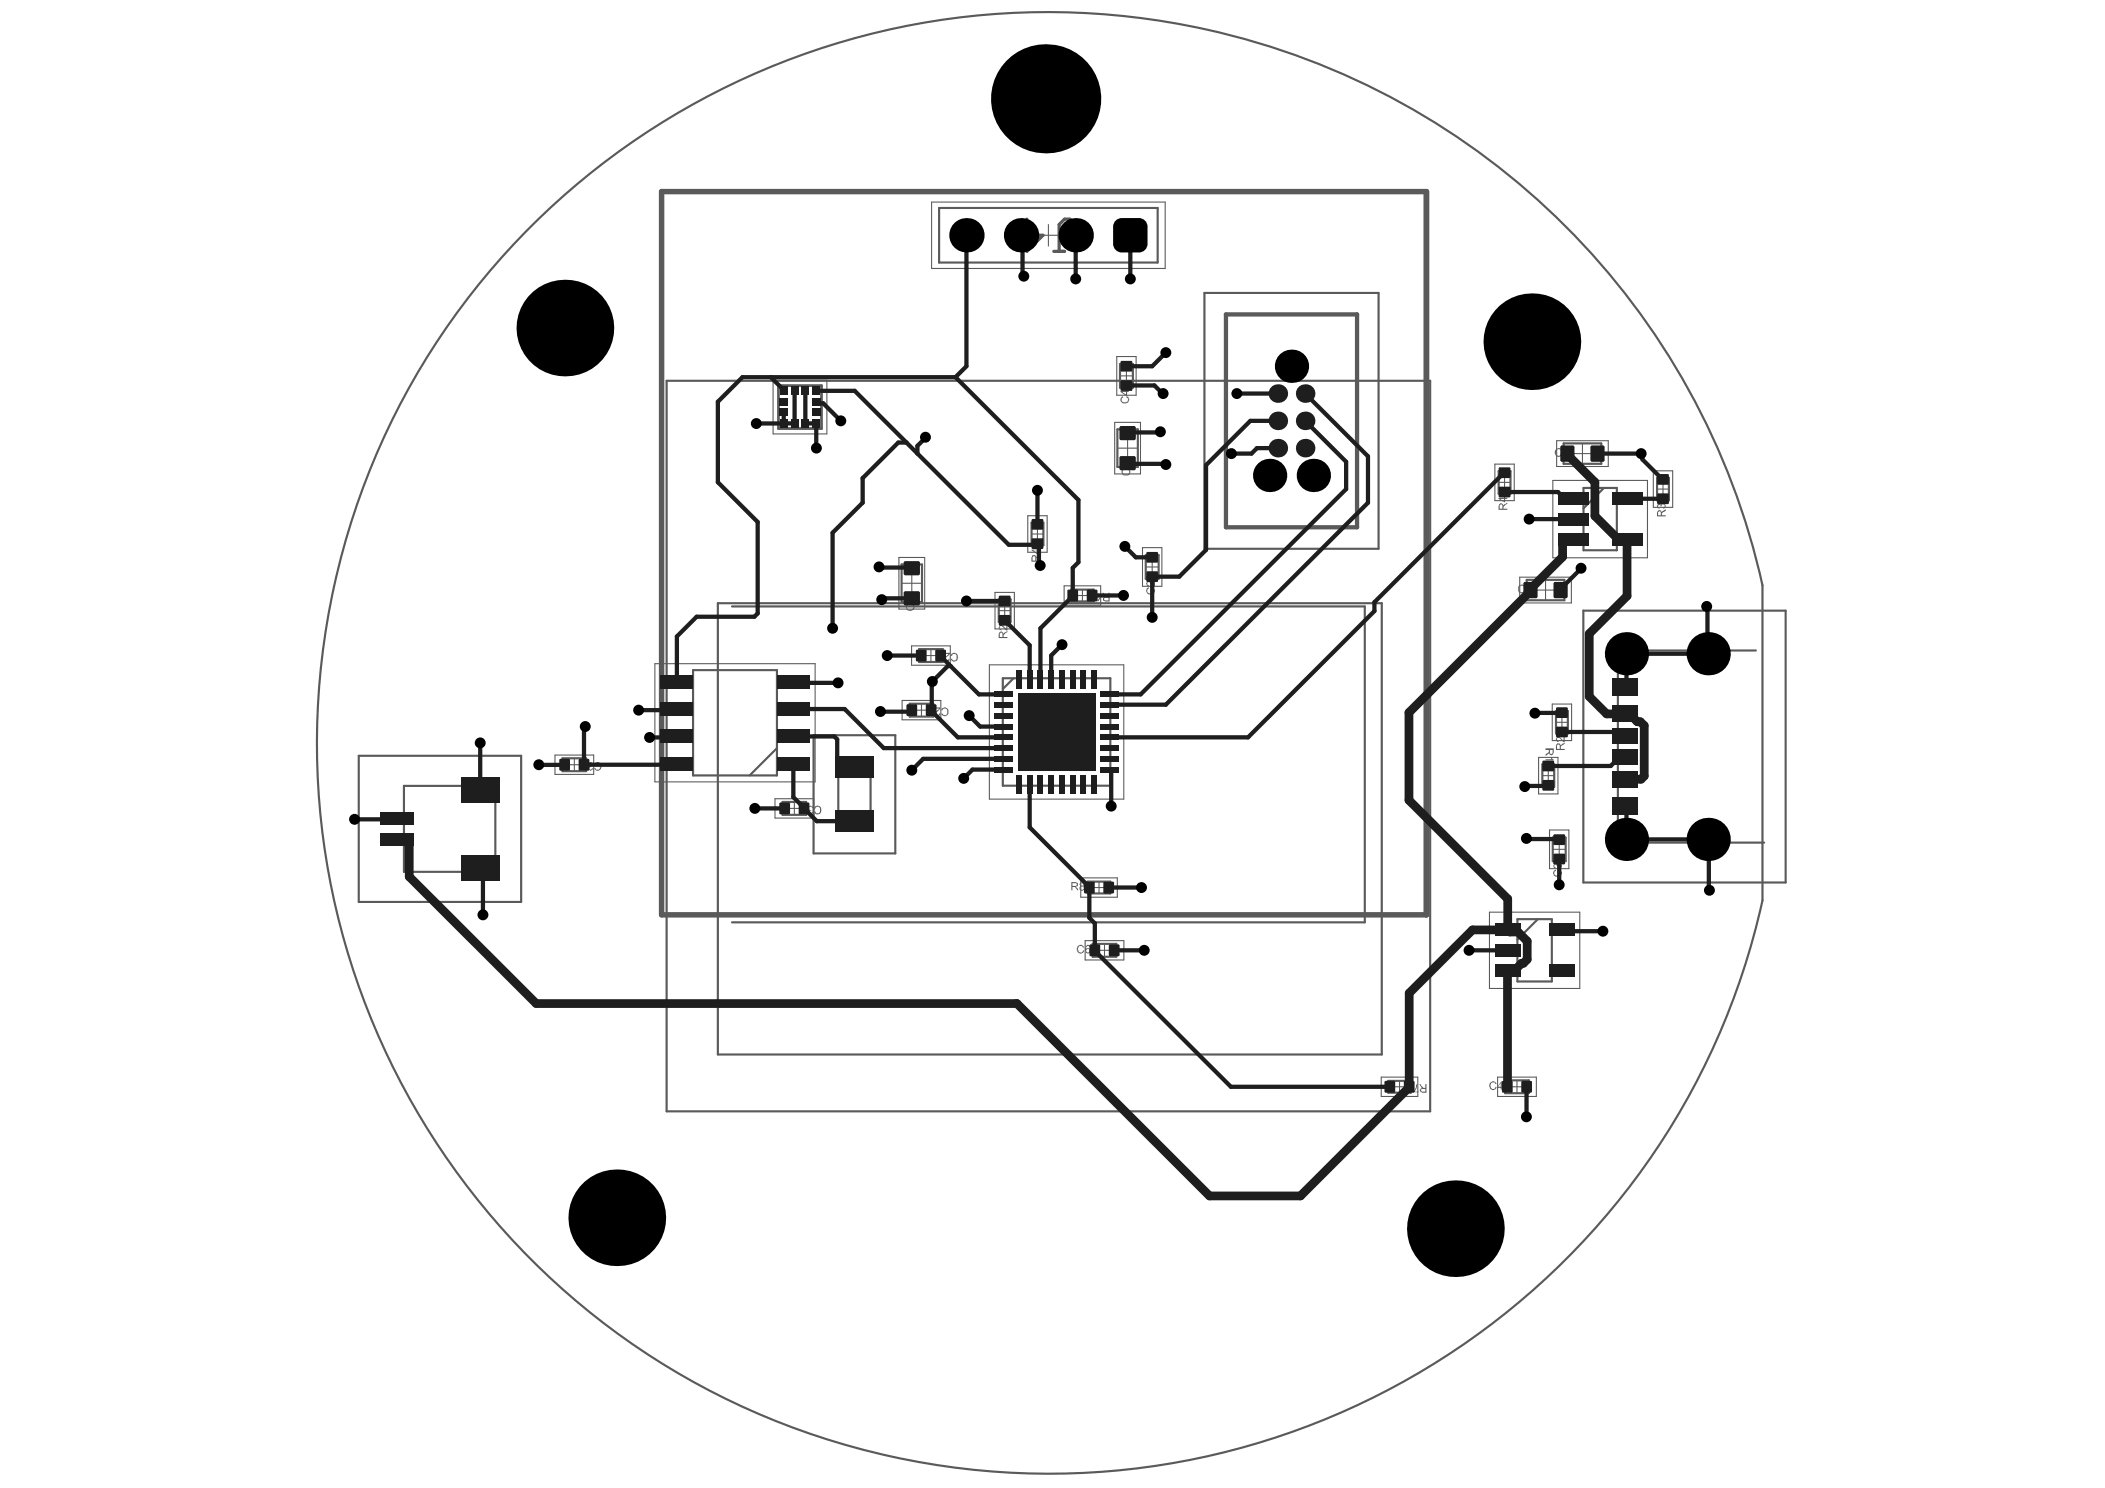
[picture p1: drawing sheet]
<svg xmlns="http://www.w3.org/2000/svg" width="297mm" height="210mm" viewBox="0 0 297 210" stroke-linecap="round" stroke-linejoin="round" font-family="sans-serif">
<g fill="#5a5a5a">
<path d="M219.5 63.4a.53 .53 0 0 1 .9 .1l-.1 .1a.36 .36 0 0 0-.5-.2 .36 .36 0 0 0-.2 .4 .41 .41 0 0 0 .2 .5h.1a.27 .27 0 0 0 .4-.3l.1 .1a.27 .27 0 0 1-.3 .3 .46 .46 0 0 1-.7-.4z"/>
<path d="M220.7 63.5l.4-.3v1.2h-.2v-.9l-.2 .2z"/>
<path d="M115 113.7h.2a.48 .48 0 0 1 .6 .1v.1a.57 .57 0 0 1 0 .8 .57 .57 0 0 1-.9 0v-.2h.2a.34 .34 0 0 0 .3 .2 .34 .34 0 0 0 .3-.1v-.2a.41 .41 0 0 0-.1-.5 .41 .41 0 0 0-.5 0l-.1 .2-.1-.1z"/>
<path d="M114 113.8l.3-.1h.2l.2 .1-.1 .2a.26 .26 0 0 0-.3-.2 .26 .26 0 0 0-.2 .3 .26 .26 0 0 0 .4 .2 .2 .2 0 0 0-.2 .1 .2 .2 0 0 0 0 .3 .17 .17 0 0 0 .2 0 .17 .17 0 0 0 .1-.2l.1 .1a.35 .35 0 0 1-.5 .2l-.2-.1 .2-.4-.2-.1z"/>
<path d="M113.3 113.7h.2v.9l.2-.2v.2l-.3 .3h-.1z"/>
<path d="M161.8 83l.2-.1 .1 .1a.38 .38 0 0 0-.2 .5 .38 .38 0 0 0 .5 .2 .35 .35 0 0 0 .4-.3 .35 .35 0 0 0-.3-.4l.1-.1a.52 .52 0 0 1 .4 .6 .52 .52 0 0 1-.7 .4 .58 .58 0 0 1-.5-.9z"/>
<path d="M161.8 82.1l.3-.2 .3 .2 .4 .4v-.6h.2v.8h-.3l-.3-.4a.23 .23 0 0 0-.3-.2 .23 .23 0 0 0-.2 .2 .23 .23 0 0 0 .2 .2l-.1 .2a.31 .31 0 0 1-.2-.5z"/>
<path d="M161.8 81.2l.2-.1 .4 .1a.29 .29 0 0 1 .3-.1 .29 .29 0 0 1 .2 .2h.1l-.1 .4-.1 .1-.2-.1a.26 .26 0 0 0 .2-.3 .26 .26 0 0 0-.3-.2 .26 .26 0 0 0-.1 .3h-.1a.24 .24 0 0 0-.1-.2 .24 .24 0 0 0-.3 0v.2l.2 .1-.1 .2a.35 .35 0 0 1-.2-.6z"/>
<path d="M154 83.6h.2v.9l.2-.1v.1l-.3 .4h-.1z"/>
<path d="M219.6 104l.2-.1a.87 .87 0 0 1 .8 .6v-.6h.2v.8l-.2-.1-.4-.3a.23 .23 0 0 0-.3-.3 .23 .23 0 0 0-.2 .3 .23 .23 0 0 0 .2 .2v.1h-.2a.3 .3 0 0 1-.1-.5z"/>
<path d="M132.9 99.9a.6 .6 0 0 1 .9 .4 .6 .6 0 0 1-.7 .7l-.3-.3 .2-.1a.38 .38 0 0 0 .5 .3 .38 .38 0 0 0 .2-.6 .35 .35 0 0 0-.3-.4 .35 .35 0 0 0-.4 .4l-.2-.1z"/>
<path d="M131.9 99.8h.8v.2l-.4 .4a.23 .23 0 0 0-.2 .2 .23 .23 0 0 0 .2 .3 .23 .23 0 0 0 .2-.3h.2a.35 .35 0 0 1-.3 .4 .35 .35 0 0 1-.4-.3l-.1-.1 .2-.3 .4-.4h-.6z"/>
<path d="M131.1 99.8h.7v.1l-.4 .4a.27 .27 0 0 0-.2 .3 .27 .27 0 0 0 .3 .3l.1-.3 .1 .1a.35 .35 0 0 1-.5 .2 .35 .35 0 0 1 .1-.6l.3-.4h-.5z"/>
<path d="M158.2 56.1l.1-.2 .2 .2a.39 .39 0 0 0-.1 .5 .39 .39 0 0 0 .6 .1h.1v-.2a.26 .26 0 0 0 .1-.3 .26 .26 0 0 0-.3-.1l.1-.2a.55 .55 0 0 1 .3 .7 .55 .55 0 0 1-.7 .3l-.3-.1a.54 .54 0 0 1-.1-.7z"/>
<path d="M83.9 107.7a.53 .53 0 0 1 .9 .1v.1a.52 .52 0 0 1-.2 .7 .52 .52 0 0 1-.7-.3h.1a.32 .32 0 0 0 .3 .3 .32 .32 0 0 0 .3-.3 .47 .47 0 0 0 0-.5 .47 .47 0 0 0-.4-.2l-.2 .4-.2-.1z"/>
<path d="M83 107.6h.1a.38 .38 0 0 1 .6 .2l-.1 .1a.23 .23 0 0 0-.3-.2 .23 .23 0 0 0-.2 .2 .23 .23 0 0 0 .3 .2l-.2 .2a.19 .19 0 0 0 0 .2 .19 .19 0 0 0 .3 0l.1-.2 .1 .1h-.1a.31 .31 0 0 1-.3 .3 .31 .31 0 0 1-.3-.4l.2-.1-.1-.1a.33 .33 0 0 1-.1-.5z"/>
<path d="M134.3 92.2h.1a.48 .48 0 0 1 .7 0v.1a.57 .57 0 0 1-.1 .8 .57 .57 0 0 1-.8 0l-.1-.2h.3a.34 .34 0 0 0 .3 .3 .34 .34 0 0 0 .3-.2v-.1a.41 .41 0 0 0-.1-.6 .41 .41 0 0 0-.5 0l-.1 .3-.2-.1z"/>
<path d="M133.3 92.1h.8v.1l-.4 .4a.27 .27 0 0 0-.3 .3 .27 .27 0 0 0 .4 .3v-.3l.2 .1a.35 .35 0 0 1-.6 .2 .35 .35 0 0 1 .1-.6l.3-.4h-.5z"/>
<path d="M141 88.3a.31 .31 0 0 1 .5 0l.5 .4v-.5h.2v.7h-.4l-.3-.4a.25 .25 0 0 0-.2-.2 .25 .25 0 0 0-.2 .2v.2l.2 .1v.1h-.2l-.2-.3z"/>
<path d="M127.9 85.3l.1-.1h.2v.1a.39 .39 0 0 0-.1 .6 .39 .39 0 0 0 .6 0 .31 .31 0 0 0 .2-.3 .31 .31 0 0 0-.3-.3l.1-.1a.55 .55 0 0 1 .3 .7 .55 .55 0 0 1-.7 .3l-.3-.1-.2-.3z"/>
<path d="M127.9 84.4h.1a.22 .22 0 0 1 .1-.2 .22 .22 0 0 1 .3 .1l.5 .6v-.7h.2v.8h-.3l-.4-.4a.23 .23 0 0 0-.2-.2 .23 .23 0 0 0-.2 .2 .23 .23 0 0 0 .2 .3v.1a.4 .4 0 0 1-.4-.5z"/>
<path d="M127.8 83.5h1.3v.2h-1l.2 .2-.2 .1-.3-.3z"/>
<path d="M158.3 66.2l.4-.1v.2a.34 .34 0 0 0-.3 .3 .34 .34 0 0 0 .2 .3h.1a.41 .41 0 0 0 .6-.1 .41 .41 0 0 0 0-.5l-.3-.1 .1-.1a.52 .52 0 0 1 .4 .6 .52 .52 0 0 1-.7 .4 .5 .5 0 0 1-.5-.3 .5 .5 0 0 1 0-.5z"/>
<path d="M158.3 64.5h1.2v.2h-.9l.1 .2h-.1z"/>
<path d="M199.9 152.9h.2l-.1 .5-.4 .6h.6v.1h-.8v-.2l.2-.1 .2-.4z"/>
<path d="M152 133.5a.51 .51 0 0 1 .5-.2 .51 .51 0 0 1 .5 .4h-.2a.32 .32 0 0 0-.3-.3 .32 .32 0 0 0-.3 .3 .34 .34 0 0 0 .1 .6 .33 .33 0 0 0 .4 0 .33 .33 0 0 0 .2-.2h.1a.64 .64 0 0 1-.8 .3l-.3-.3z"/>
<path d="M233.9 71.1h.1a.22 .22 0 0 1 .2 0 .22 .22 0 0 1 .2 .1 .37 .37 0 0 1 .5-.1 .37 .37 0 0 1 .1 .5l-.2 .2-.1-.2a.22 .22 0 0 0 .2-.1 .22 .22 0 0 0-.1-.3 .22 .22 0 0 0-.3 .1l-.1 .2a.21 .21 0 0 0-.3-.3 .21 .21 0 0 0-.1 .3l.2 .1-.1 .2a.46 .46 0 0 1-.2-.7z"/>
<path d="M219.2 122.8l.4-.1v.2a.34 .34 0 0 0-.3 .3 .34 .34 0 0 0 .2 .3h.1a.41 .41 0 0 0 .6-.1 .41 .41 0 0 0 0-.5l-.3-.1 .1-.1a.52 .52 0 0 1 .4 .6 .52 .52 0 0 1-.7 .4 .5 .5 0 0 1-.5-.3 .5 .5 0 0 1 0-.5z"/>
<path d="M219.2 122l.2-.2 .4 .2a.29 .29 0 0 1 .3-.2 .29 .29 0 0 1 .2 .2h.1l-.1 .4v.1l-.3-.1a.26 .26 0 0 0 .3-.3 .26 .26 0 0 0-.3-.2 .26 .26 0 0 0-.2 .4h-.1a.24 .24 0 0 0-.1-.3 .24 .24 0 0 0-.3 0v.3l.3 .1-.1 .1a.35 .35 0 0 1-.3-.5z"/>
<path d="M214.3 82.6a.55 .55 0 0 1 .9 .3h-.2a.34 .34 0 0 0-.3-.3 .34 .34 0 0 0-.3 .2v.1a.41 .41 0 0 0 .1 .6 .41 .41 0 0 0 .5 0l.1-.3 .1 .1a.52 .52 0 0 1-.6 .4 .52 .52 0 0 1-.4-.7z"/>
<path d="M215.4 82.6l.1-.1a.39 .39 0 0 1 .5 .1 .39 .39 0 0 1-.1 .6l-.4 .3h.6v.1h-.8l.4-.4a.27 .27 0 0 0 .2-.3 .27 .27 0 0 0-.3-.3l-.1 .3h-.1z"/>
<path d="M210.2 152.8a.51 .51 0 0 1 .5-.3 .51 .51 0 0 1 .5 .4h-.2a.32 .32 0 0 0-.3-.2 .32 .32 0 0 0-.3 .2v.1a.34 .34 0 0 0 .1 .5 .33 .33 0 0 0 .4 .1 .33 .33 0 0 0 .2-.3l.1 .1a.64 .64 0 0 1-.8 .3l-.2-.4z"/>
<path d="M218.1 107.1h.8l-.1-.2 .1-.1 .3 .5h-1.1z"/>
<path d="M155.8 84.4l.1 .3h.5v-.4zM155.6 83.6h.1l.3 .6h.4v-.6h.2v1.3h-.6a.35 .35 0 0 1-.4-.4 .35 .35 0 0 1 .4-.3l-.3-.2z"/>
<path d="M155 84.1v.5l.3-.5zM154.9 83.6h.1v.3h.5v.2l-.5 .8h-.1v-.8h-.2v-.2h.2z"/>
<path d="M211.6 71.3v.5h.4v-.3a.21 .21 0 0 0-.1-.3 .21 .21 0 0 0-.3 .1zM211.5 71.1a.34 .34 0 0 1 .4-.1 .34 .34 0 0 1 .3 .3v-.2l.5-.2v.2l-.5 .4v.3h.5v.1h-1.2z"/>
<path d="M211.7 70.4l.5 .4v-.4zM211.5 70.2h.7v-.1h.2v.1h.3v.2h-.3v.4h-.2l-.7-.4z"/>
<path d="M219.7 105.1v.5h.4v-.3a.21 .21 0 0 0-.1-.3 .21 .21 0 0 0-.3 .1zM219.6 105l.2-.1a.41 .41 0 0 1 .5 .3l.1-.2 .4-.2v.2l-.5 .3v.3h.5v.2h-1.2z"/>
<path d="M158.3 55.3l.6 .4v-.4zM158.1 55.1h.8v-.1h.1v.1h.3v.2h-.3v.5h-.1l-.8-.5z"/>
<path d="M158.3 54.4a.29 .29 0 0 0 .4 .3h.1a.25 .25 0 0 0 .3-.1 .25 .25 0 0 0 0-.3l-.5-.1zM158.1 54.4a.98 .98 0 0 1 1.1-.2 .29 .29 0 0 1 .1 .3 .29 .29 0 0 1-.2 .2v.1a1 1 0 0 1-1-.2z"/>
<path d="M82.3 107.6l-.1 .5a.4 .4 0 0 0 .4 .5v-.5a.33 .33 0 0 0 0-.3 .33 .33 0 0 0-.3-.2zM82.1 107.6a.41 .41 0 0 1 .5 0 .41 .41 0 0 1 .2 .4v.1a.46 .46 0 0 1-.6 .5l-.2-.3z"/>
<path d="M132.5 92.3v.5a.26 .26 0 0 0 .1 .4 .26 .26 0 0 0 .4-.3v-.1a.42 .42 0 0 0-.4-.6zM132.4 92.2a.31 .31 0 0 1 .6 0 .68 .68 0 0 1-.2 1.1h-.1a.78 .78 0 0 1-.3-1.1z"/>
<path d="M141.1 89.4v.5h.4v-.3a.21 .21 0 0 0-.2-.3 .21 .21 0 0 0-.2 .1zM141 89.2a.34 .34 0 0 1 .4-.1 .34 .34 0 0 1 .2 .3l.1-.2 .5-.2v.2l-.6 .4v.3h.6v.1h-1.3z"/>
<path d="M141.1 87.5a.35 .35 0 0 0 .2 .4 .35 .35 0 0 0 .3 0 .25 .25 0 0 0 .3-.1 .25 .25 0 0 0 0-.3l-.7-.1zM141 87.4a.84 .84 0 0 1 1.2 .1 .29 .29 0 0 1-.4 .4 .56 .56 0 0 1-.5 .1 .56 .56 0 0 1-.4-.5z"/>
<path d="M145.7 78.5v.6h.4v-.4a.21 .21 0 0 0-.1-.3 .21 .21 0 0 0-.3 .1zM145.6 78.4l.2-.1a.41 .41 0 0 1 .4 .3l.2-.2 .4-.2v.2l-.6 .3v.4h.6v.1h-1.3z"/>
<path d="M145.8 77.6l.5 .4v-.4zM145.5 77.5h.8v-.1h.2v.1h.3v.1h-.3v.6h-.2z"/>
<path d="M145.7 76.7a.45 .45 0 0 0 .3 .4 .45 .45 0 0 0 .5-.1 .21 .21 0 0 0 .1-.3 .21 .21 0 0 0-.3-.1zM145.6 76.6a1.02 1.02 0 0 1 1.1 0 .27 .27 0 0 1-.1 .5 .71 .71 0 0 1-1.1-.3z"/>
<path d="M158.5 65.5l.5 .3v-.3zM158.3 65.4h.7v-.2h.2v.2h.3v.1h-.3v.5h-.2z"/>
<path d="M200.5 153.7l.2 .3h.4v-.4zM200.3 152.9h.1l.4 .6h.3v-.6h.2v1.3l-.8-.1a.33 .33 0 0 1-.1-.4 .33 .33 0 0 1 .3-.2l-.2-.1z"/>
<path d="M153.2 133.5l.1-.1a.35 .35 0 0 1 .3-.1 .35 .35 0 0 1 .3 .2l-.2 .1a.24 .24 0 0 0-.2-.2 .24 .24 0 0 0-.2 .3v.2a.33 .33 0 0 1 .4-.1 .33 .33 0 0 1 .1 .5v.1a.47 .47 0 0 1-.5 0 .47 .47 0 0 1-.2-.4zM153.3 133.9a.25 .25 0 0 0 0 .4 .25 .25 0 0 0 .4-.1 .25 .25 0 0 0-.1-.3 .25 .25 0 0 0-.3 0z"/>
<path d="M151.3 124.6v.4h.4a.2 .2 0 0 0 .3-.2 .2 .2 0 0 0-.3-.2zM151.2 124.4h.5a.35 .35 0 0 1 .4 .3 .35 .35 0 0 1-.3 .4l.2 .2 .2 .3h-.2l-.3-.5h-.4v.5h-.1z"/>
<path d="M152.5 124.7v.1a.2 .2 0 0 0 .3 .1 .2 .2 0 0 0 0-.3 .2 .2 0 0 0-.3 .1zM152.5 125.1a.22 .22 0 0 0 .1 .3 .22 .22 0 0 0 .3 0h.1a.29 .29 0 0 0-.4-.4zM152.4 124.5h.1a.27 .27 0 0 1 .5 .1 .27 .27 0 0 1-.1 .4h.1l.1 .3-.1 .1a.35 .35 0 0 1-.5 .2 .35 .35 0 0 1 .1-.6 .21 .21 0 0 1-.3-.2 .21 .21 0 0 1 .1-.2z"/>
<path d="M234 72.2v.5h.4v-.5l-.2-.1zM233.9 72.1l.3-.2 .2 .2 .1 .2v-.2l.6-.3v.3l-.6 .3v.3h.6v.1h-1.3z"/>
<path d="M211.8 152.8l-.4 .5h.4zM211.8 152.5h.1v.8h.2v.2h-.2v.2h-.1v-.2h-.5v-.2z"/>
<path d="M218.7 105.8v.5a.22 .22 0 0 0 .3 0 .22 .22 0 0 0 .1-.2v-.3zM218.1 105.6h1.1v.8l-.3 .2-.3-.2v-.2v.1l-.5 .3v-.2l.5-.3v-.3h-.5z"/>
</g>
<path d="M144.9 30.9v4.6l2.3-2.3h-3.1M148.7 35.5h1.5M151.7 31.7l-.7-.8h-.8l-.7 .8v3.8" fill="none" stroke="#5a5a5a" stroke-width=".46"/>
<g fill="none" stroke="#5a5a5a" stroke-width=".15">
<path d="M131.5 28.5h32.9v9.4h-32.9zM146.4 33.2h3.1M147.9 31.7v3M109.1 53.6h7.6v7.6h-7.6zM157.3 59.6h3.6v7.3h-3.6zM157.6 50.3h2.7v5.5h-2.7zM158.1 53h1.7M159 52.2v1.7M126.8 78.6h3.7v7.3h-3.7zM145 72.8h2.8v5.1h-2.8zM145.6 75.3h1.6M146.4 74.5v1.7"/>
<path d="M157.7 63.2h2.9M159.1 61.8v2.9M161.2 77.3h2.8v5.4h-2.8zM161.8 80h1.6M162.6 79.1v1.7M210.9 65.5h2.8v5.1h-2.8zM211.5 68h1.6M212.3 67.2v1.7M219.1 67.8h13.4v10.9h-13.4zM219.7 62.2h7.2v3.6h-7.2zM221.9 64h2.8M223.3 62.5v2.9"/>
<path d="M233.3 66.4h2.7v5.2h-2.7zM233.8 69h1.7M234.7 68.2v1.6M92.4 93.6h22.6v16.7h-22.6zM127.2 82.3h2.9M127.3 98.8h5.5v2.7h-5.5zM128.6 91.1h5.5v2.7h-5.5zM128.7 80.8v2.9M130 99.3v1.7M130.5 92.5h1.7M131.4 91.6v1.7M139.6 93.8h19v18.9h-19z"/>
<path d="M140.4 83.6h2.7v5.1h-2.7zM140.9 86.1h1.7M141.8 85.3v1.7M150.2 82.6h5.1v2.8h-5.1zM151.9 84h1.7M152.7 83.2v1.6M214.5 81.4h7.2v3.7h-7.2zM216.7 83.2h2.8M218.1 81.8v2.9M219 99.3h2.8v5.2h-2.8zM78.3 106.5h5.5v2.7h-5.5zM80.2 107.9h1.7"/>
<path d="M81 107v1.7M109.4 112.7h5.4v2.7h-5.4zM111.3 114h1.6M112.1 113.2v1.7M129.2 100.2h1.7M217.1 106.8h2.7v5.2h-2.7zM217.6 109.4h1.7M218.5 108.6v1.6M218.7 117.1h2.7v5.4h-2.7zM219.2 119.8h1.7M219.6 101.9h1.6M220 119v1.6"/>
<path d="M220.4 101.1v1.6M152.5 123.8h5.2v2.8h-5.2zM153.1 132.7h5.5v2.7h-5.5zM154.3 125.2h1.6M155 134.1h1.7M155.1 124.4v1.6M155.9 133.2v1.7M210.2 128.7h12.7v10.7h-12.7zM194.9 151.9h5.2v2.8h-5.2zM196.7 153.3h1.6M197.5 152.5v1.6M211.3 151.9h5.5v2.8h-5.5z"/>
<path d="M213.2 153.3h1.7M214.1 152.5v1.6"/>
</g>
<g fill="none" stroke="#5a5a5a" stroke-width=".3">
<path d="M76.8 30.1a103.2 103.2 0 0 1 171.9 52.5v44.4a103.2 103.2 0 0 1-119.5 79.2 103.2 103.2 0 0 1-83.3-116.7 102.7 102.7 0 0 1 30.9-59.4zM132.5 29.3h30.9v7.7h-30.9zM94.1 53.7h107.7v103.1h-107.7zM158 51.4h1.9v3.3h-1.9zM170 41.3h24.5v36.1h-24.5zM127.2 79.6h2.9v5.3h-2.9zM145.6 73.7h1.6v3.2h-1.6zM157.7 60.6h2.9v5.3h-2.9zM161.7 78.3h1.8v3.3h-1.8zM211.5 66.5h1.6v3.1h-1.6zM220.6 62.5h5.4v2.9h-5.4zM223.4 68.8h4.8v8.8h-4.8z"/>
<path d="M226.3 68.8l-2.9 2.9M233.8 67.4h1.7v3.2h-1.7zM97.8 94.5h11.8v14.9h-11.8zM101.3 85.1h93.7v63.7h-93.7zM103.3 85.5h89.3v44.6h-89.3M128.4 99.3h3.3v1.8h-3.3zM129.7 91.6h3.3v1.8h-3.3zM140.9 84.5h1.7v3.2h-1.7zM141.5 95.7h15.2v15.1h-15.2zM143 95.7l-1.5 1.5M151.1 83.2h3.2v1.6h-3.2zM215.4 81.8h5.3v2.9h-5.3z"/>
<path d="M223.4 86.1h28.6v38.4h-28.6zM247.8 91.8h-19.5v27.1h20.6M50.6 106.6h22.9v20.6h-22.9zM57 110.9h12.9v12.1h-12.9zM79.4 107h3.3v1.8h-3.3zM109.6 105.5l-3.8 3.9M110.4 113.1h3.4v1.8h-3.4zM114.8 103.7h11.5v16.7h-11.5zM118.3 107.2h4.5v9.7h-4.5zM217.6 107.8h1.7v3.2h-1.7zM219.1 118.1h1.8v3.4h-1.8zM219.6 100.3h1.6v3.2h-1.6z"/>
<path d="M153.5 124.4h3.2v1.6h-3.2zM154.2 133.1h3.3v1.9h-3.3zM214.1 129.7h4.9v8.8h-4.9zM217 129.7l-2.9 2.8M195.9 152.5h3.2v1.6h-3.2zM212.4 152.4h3.3v1.8h-3.3z"/>
<circle cx="115.2" cy="55.2" r=".15"/>
</g>
<path d="M173 44.4h18.5v30h-18.5z" fill="none" stroke="#5a5a5a" stroke-width=".61"/>
<path d="M109.9 54.4h6v6.1h-6z" fill="none" stroke="#5a5a5a" stroke-width=".39"/>
<path d="M93.4 27h107.9v102.1h-107.9z" fill="none" stroke="#5a5a5a" stroke-width=".77"/>
<g fill="none" stroke="#1e1e1e" stroke-width=".6">
<path d="M136.4 33.2v18.5l-1.6 1.5M144.1 33.2l.2 .2v5.4l.2 .2M151.8 33.2v6.1M159.5 33.2v6.1M108.8 53.2l1.8 1.9M110.6 58.2v1.5M110.6 59.7h-3.9M112.1 55.1v4.6h-1.5M113.6 55.1v4.6h1.6v3.5M115.2 55.1h5.4l21.7 21.7h4.2l.1 .2v2.6l.2 .2M115.2 56.7l.2 .2h.8l2.4 2.5M134.8 53.2h-30l-3.5 3.5v11.3l5.6 5.6v12.9l-.4 .5h-8.2l-2.8 2.8v6.4"/>
<path d="M134.8 53.2l17.4 17.3v8.8l-.8 .8v4l-4.6 4.5v7.2M159 54.4h3.9l1.2 1.1M164.5 49.7l-1.9 2h-3.7M174.5 55.5h5.8M180.3 59.4h-3.9l-6.2 6.2v12l-3.8 3.7h-3.8v5.8M184.2 59.4l5.8 5.7v3.9l-29 29h-3.6M184.2 55.5l8.8 8.9v6.5l-28.5 28.5-8 .1M124 80l.1 .1h4.5l.1 .1M127.9 62.4h-1.1l-5.1 5.1v3.4l-4.2 4.3v13.7M130.6 61.7l-1.1 1.2v1.1M146.4 69.2v4.8M158.7 77.1l1.6 1.5h2.3"/>
<path d="M159.1 65.3l.1 .1h5.2l.1 .1M163.7 60.9l-.1 .1h-3.6l-.1 .7M180.3 63.2h-2.9l-.8 .8h-2.8M212.3 66.7l-18.4 18.2v1.3l-17.8 17.8h-19.6M212.3 69.4h7.6l.9 .9h1.2M215.8 73.2h6.2M225.4 64h6.2l.2 .2v.6l2.7 2.8h.3M229.6 70.3v.1M229.6 70.4h5.1M111.9 96.2l.2 .1h6.2M124.4 84.6h.3l.2-.2h3.8l.6 .7M125.2 92.5h4.8"/>
<path d="M132.7 92.5l5.4 5.5h3.6M134.1 93.9h-.4l-2.2 2.3v3.9l-.1 .2 3.8 3.7h6.5M136.4 84.8h5.4M141.8 87.5l3.5 3.5v4.8M149.9 90.9l-1.6 1.6v3.3M158.5 84h-4.4M158.5 84h.1M223.1 80.2l-2.9 2.9v.1M240.8 85.5l.1 .2v6.4l.1 .1h-11.5v4.5l-.2 .3M56 115.4l-.2 .2h-5.8M67.8 104.8v6.7M76.1 107.9h3.6"/>
<path d="M82.6 102.5l-.2 .2v5.2h12.9l.2-.2M95.5 103.9l-.2 .1h-3.6M95.5 100l-.2 .2h-5.2M106.5 114h3.7M111.9 103.9h5.8l.4 .4v2.7l1.3 1.3h1.2M111.9 107.7v4.8l1.6 1.5v.1l1.8 1.7h5.3M111.9 100h7.3l5.5 5.5h16.8h.1M128.7 100.2l-.3 .2h-3.9M136.8 100.9l1.5 1.6h3.4M141.7 108.6h-4.5l-1.2 1.2M141.7 107h-11.4l-1.6 1.6M145.3 110.7v6l8.4 8.4v4.4l.8 .7v3.9l19.2 19.2h22.4"/>
<path d="M156.5 108.6h.3v5.1M215.4 118.3l.1 .1h4.4h.1M218.5 110.8l-.1 .1h-3.1l-.1 .1M220.4 100.5l-3.8 .1M220.4 103.3h8.3l.6 .5M229.3 113.7l.2 .2v4.5h11.5l.1 .1v7l.1 .1M229.3 106.8h-.8l-1.2 1.3h-8.8M67.8 122.4l.3 .4v6.3M156.5 125.2h4.6M161.5 134.1h-3.8l-.2 .2M207.3 134.1h5.5M220 121.2v3.6"/>
<path d="M220.3 131.2l.2 .2h5.7M215.4 153.3v4.2"/>
</g>
<path d="M221.2 64v.1l3.9 3.9v4.8l3.3 3.4h.5M222 76.1h-1.2l-.3 .3v2.2l-4.5 4.5v.3l-17.2 17.1v12.4l14 13.9v4.4l.3 .3h1.1l1.3 1.3v2.5l-.5 .6h-.3l-1 1-1 .1v16.3M229.6 76.1v8l-5.3 5.3v8.9l2.4 2.4h3.2l1.1 1.1h.5l.5 .6v7.1l-.4 .4h-2.3M56 118.4h1.5l.2 .3v5l18 17.9h67.8l27.2 27.1h12.8l15.4-15.3v-13.3l8.9-8.9h3.8l.1 .1" fill="none" stroke="#1e1e1e" stroke-width="1.2"/>
<g fill="#000">
<path d="M157.1 34.4h1.2v1.2a1.21 1.21 0 0 1-1.2-1.2zM157.3 31.3l.6-.5h.4v1.2h-1.2zM160.7 34.4h1.2a1.21 1.21 0 0 1-1.2 1.2zM160.7 30.8a1.21 1.21 0 0 1 1.2 1.2h-1.2z"/>
<circle cx="147.6" cy="13.9" r="7.7"/>
<circle cx="136.4" cy="33.2" r="2.43"/>
<circle cx="144.1" cy="33.2" r="2.43"/>
<circle cx="144.5" cy="39" r=".77"/>
<circle cx="151.8" cy="39.3" r=".77"/>
<circle cx="151.8" cy="33.2" r="2.43"/>
<circle cx="159.5" cy="39.3" r=".77"/>
<circle cx="79.7" cy="46.3" r="6.8"/>
<circle cx="106.7" cy="59.7" r=".77"/>
<circle cx="118.6" cy="59.4" r=".77"/>
<circle cx="164.1" cy="55.5" r=".77"/>
<circle cx="164.5" cy="49.7" r=".77"/>
<circle cx="174.5" cy="55.5" r=".77"/>
<circle cx="182.2" cy="51.7" r="2.35"/>
<circle cx="216.2" cy="48.2" r="6.8"/>
<circle cx="115.2" cy="63.2" r=".77"/>
<circle cx="124" cy="80" r=".77"/>
<circle cx="130.6" cy="61.7" r=".77"/>
<circle cx="146.4" cy="69.2" r=".77"/>
<circle cx="146.8" cy="79.8" r=".77"/>
<circle cx="158.7" cy="77.1" r=".77"/>
<circle cx="163.7" cy="60.9" r=".77"/>
<circle cx="164.5" cy="65.5" r=".77"/>
<circle cx="173.8" cy="64" r=".77"/>
<circle cx="179.2" cy="67.1" r="2.35"/>
<circle cx="185.3" cy="67.1" r="2.35"/>
<circle cx="215.8" cy="73.2" r=".77"/>
<circle cx="231.6" cy="64" r=".77"/>
<circle cx="117.5" cy="88.6" r=".77"/>
<circle cx="118.3" cy="96.3" r=".77"/>
<circle cx="124.4" cy="84.6" r=".77"/>
<circle cx="125.2" cy="92.5" r=".77"/>
<circle cx="131.6" cy="96.1" r=".77"/>
<circle cx="136.4" cy="84.8" r=".77"/>
<circle cx="149.9" cy="90.9" r=".77"/>
<circle cx="158.5" cy="84" r=".77"/>
<circle cx="162.6" cy="87.1" r=".77"/>
<circle cx="223.1" cy="80.2" r=".77"/>
<circle cx="229.5" cy="92.2" r="3"/>
<circle cx="240.8" cy="85.5" r=".77"/>
<circle cx="241" cy="92.2" r="3"/>
<circle cx="50" cy="115.6" r=".77"/>
<circle cx="67.8" cy="104.8" r=".77"/>
<circle cx="76" cy="107.9" r=".77"/>
<circle cx="82.6" cy="102.5" r=".77"/>
<circle cx="90.1" cy="100.2" r=".77"/>
<circle cx="91.7" cy="104" r=".77"/>
<circle cx="106.5" cy="114" r=".77"/>
<circle cx="124.2" cy="100.4" r=".77"/>
<circle cx="128.7" cy="108.6" r=".77"/>
<circle cx="136" cy="109.8" r=".77"/>
<circle cx="136.8" cy="100.9" r=".77"/>
<circle cx="149.1" cy="105.6" r=".77"/>
<circle cx="149.1" cy="102.1" r=".77"/>
<circle cx="156.8" cy="113.7" r=".77"/>
<circle cx="215.2" cy="111" r=".77"/>
<circle cx="215.4" cy="118.3" r=".77"/>
<circle cx="216.6" cy="100.6" r=".77"/>
<circle cx="229.5" cy="118.4" r="3"/>
<circle cx="241" cy="118.4" r="3"/>
<circle cx="68.1" cy="129.1" r=".77"/>
<circle cx="161.1" cy="125.2" r=".77"/>
<circle cx="161.5" cy="134.1" r=".77"/>
<circle cx="207.3" cy="134.1" r=".77"/>
<circle cx="220" cy="124.8" r=".77"/>
<circle cx="226.2" cy="131.4" r=".77"/>
<circle cx="241.2" cy="125.6" r=".77"/>
<circle cx="215.4" cy="157.5" r=".77"/>
<circle cx="87" cy="171.8" r="6.8"/>
<circle cx="205.4" cy="173.3" r="6.8"/>
</g>
<path d="M157.1 32l1.2-1.2h2.4l1.2 1.2v2.4l-1.2 1.2h-2.4l-1.2-1.2z" fill-rule="evenodd" fill="#000"/>
<g fill="#1e1e1e">
<path d="M220.2 63.1l.2-.3h1.5l.3 .3v1.8l-.3 .2h-1.5l-.2-.2z" fill-rule="evenodd"/>
<path d="M224.4 63.1l.3-.3h1.5l.2 .3v1.8l-.2 .2h-1.5l-.3-.2z" fill-rule="evenodd"/>
<path d="M117.8 106.7h5.5v3.1h-5.5z" fill-rule="evenodd"/>
<path d="M117.8 114.3h5.5v3.1h-5.5z" fill-rule="evenodd"/>
<path d="M93.2 106.7h4.6v2h-4.6z" fill-rule="evenodd"/>
<path d="M93.2 102.9h4.6v2h-4.6z" fill-rule="evenodd"/>
<path d="M93.2 99h4.6v2h-4.6z" fill-rule="evenodd"/>
<path d="M93.2 95.2h4.6v2h-4.6z" fill-rule="evenodd"/>
<path d="M109.6 95.2h4.7v2h-4.7z" fill-rule="evenodd"/>
<path d="M109.6 99h4.7v2h-4.7z" fill-rule="evenodd"/>
<path d="M109.6 102.9h4.7v2h-4.7z" fill-rule="evenodd"/>
<path d="M109.6 106.7h4.7v2h-4.7z" fill-rule="evenodd"/>
<path d="M140.4 105.2h2.5v.7h-2.5z" fill-rule="evenodd"/>
<path d="M233.8 67.1l.2-.2h1.3l.2 .2v1.1l-.2 .2h-1.3l-.2-.2z" fill-rule="evenodd"/>
<path d="M219.9 72.3h4.2v1.8h-4.2z" fill-rule="evenodd"/>
<path d="M227.5 95.8h3.6v2.4h-3.6z" fill-rule="evenodd"/>
<path d="M219.2 82.3l.3-.2h1.5l.2 .2v1.8l-.2 .3h-1.5l-.3-.3z" fill-rule="evenodd"/>
<path d="M161.8 78l.1-.1h1.3l.2 .1v1.2l-.2 .2h-1.3l-.1-.2z" fill-rule="evenodd"/>
<path d="M227.5 112.4h3.6v2.5h-3.6z" fill-rule="evenodd"/>
<path d="M219.6 100l.2-.2h1.3l.1 .2v1.1l-.1 .2h-1.3l-.2-.2z" fill-rule="evenodd"/>
<path d="M217.8 110h1.3l.2 .2v1.1l-.2 .2h-1.3l-.2-.2v-1.1z" fill-rule="evenodd"/>
<path d="M219.2 117.9l.2-.2h1.3l.2 .2v1.1l-.2 .2h-1.3l-.2-.2z" fill-rule="evenodd"/>
<path d="M210.9 133.1h3.7v1.9h-3.7z" fill-rule="evenodd"/>
<path d="M214.7 152.7l.2-.2h1.1l.2 .2v1.2l-.2 .2h-1.1l-.2-.2z" fill-rule="evenodd"/>
<path d="M158.1 51.1l.2-.2h1.3l.2 .2v1.1l-.2 .2h-1.3l-.2-.2z" fill-rule="evenodd"/>
<path d="M158 60.3l.2-.2h1.8l.3 .2v1.5l-.3 .3h-1.8l-.2-.3z" fill-rule="evenodd"/>
<path d="M140.9 84.2l.2-.2h1.3l.2 .2v1.1l-.2 .2h-1.3l-.2-.2z" fill-rule="evenodd"/>
<path d="M129.2 91.8l.2-.2h1.2l.2 .2v1.3l-.2 .2h-1.2l-.2-.2z" fill-rule="evenodd"/>
<path d="M127.5 79.4l.3-.2h1.8l.2 .2v1.5l-.2 .3h-1.8l-.3-.3z" fill-rule="evenodd"/>
<path d="M111.6 54.5h1.1v1.2h-1.1z" fill-rule="evenodd"/>
<path d="M111.6 59.1h1.1v1.2h-1.1z" fill-rule="evenodd"/>
<path d="M110 57.7h1.2v1h-1.2z" fill-rule="evenodd"/>
<path d="M110.1 59.1h1v1.2h-1z" fill-rule="evenodd"/>
<path d="M127.9 99.5l.2-.2h1.1l.2 .2v1.3l-.2 .2h-1.1l-.2-.2z" fill-rule="evenodd"/>
<path d="M143.6 97.8h11v10.9h-11z" fill-rule="evenodd"/>
<path d="M156.5 133.4l.2-.2h1.1l.2 .2v1.3l-.2 .2h-1.1l-.2-.2z" fill-rule="evenodd"/>
<path d="M155.7 124.6l.2-.2h1.1l.2 .2v1.2l-.2 .2h-1.1l-.2-.2z" fill-rule="evenodd"/>
<path d="M110 113.4l.2-.2h1.1l.2 .2v1.3l-.2 .2h-1.1l-.2-.2z" fill-rule="evenodd"/>
<path d="M78.9 107.2l.2-.2h1.1l.2 .2v1.3l-.2 .2h-1.1l-.2-.2z" fill-rule="evenodd"/>
<path d="M65 109.6h5.5v3.7h-5.5z" fill-rule="evenodd"/>
<path d="M65 120.6h5.5v3.6h-5.5z" fill-rule="evenodd"/>
<path d="M53.7 114.5h4.7v1.8h-4.7z" fill-rule="evenodd"/>
<path d="M158.1 53.8l.2-.2h1.3l.2 .2v1.2l-.2 .1h-1.3l-.2-.1z" fill-rule="evenodd"/>
<path d="M158 64.6l.2-.3h1.8l.3 .3v1.5l-.3 .2h-1.8l-.2-.2z" fill-rule="evenodd"/>
<path d="M145.6 73.4l.2-.2h1.2l.2 .2v1.1l-.2 .2h-1.2l-.2-.2z" fill-rule="evenodd"/>
<path d="M219.4 120.4h1.3l.2 .2v1.1l-.2 .2h-1.3l-.2-.2v-1.1z" fill-rule="evenodd"/>
<path d="M155.2 108.2h2.6v.7h-2.6z" fill-rule="evenodd"/>
<path d="M218.5 130.3h3.7v1.8h-3.7z" fill-rule="evenodd"/>
<path d="M153.3 83.4l.2-.2h1.2l.2 .2v1.3l-.2 .1h-1.2l-.2-.1z" fill-rule="evenodd"/>
<path d="M140.4 103.6h2.5v.8h-2.5z" fill-rule="evenodd"/>
<path d="M140.4 97.6h2.5v.7h-2.5z" fill-rule="evenodd"/>
<path d="M127.5 83.7l.3-.3h1.8l.2 .3v1.5l-.2 .2h-1.8l-.3-.2z" fill-rule="evenodd"/>
<path d="M132 91.8l.2-.2h1.1l.2 .2v1.3l-.2 .2h-1.1l-.2-.2z" fill-rule="evenodd"/>
<path d="M114.6 59.1h1.1v1.2h-1.1z" fill-rule="evenodd"/>
<path d="M113.1 54.5h1.1v1.2h-1.1z" fill-rule="evenodd"/>
<path d="M113.1 59.1h1.1v1.2h-1.1z" fill-rule="evenodd"/>
<path d="M130.6 99.5l.2-.2h1.2l.2 .2v1.3l-.2 .2h-1.2l-.2-.2z" fill-rule="evenodd"/>
<path d="M81.7 107.2l.1-.2h1.2l.2 .2v1.3l-.2 .2h-1.2l-.1-.2z" fill-rule="evenodd"/>
<path d="M112.7 113.4l.2-.2h1.1l.2 .2v1.3l-.2 .2h-1.1l-.2-.2z" fill-rule="evenodd"/>
<path d="M161.8 80.8l.1-.2h1.3l.2 .2v1.1l-.2 .2h-1.3l-.1-.2z" fill-rule="evenodd"/>
<path d="M155.2 97.6h2.6v.7h-2.6z" fill-rule="evenodd"/>
<path d="M150.6 83.4l.2-.2h1.1l.2 .2v1.3l-.2 .1h-1.1l-.2-.1z" fill-rule="evenodd"/>
<path d="M227.5 105.8h3.6v2.1h-3.6z" fill-rule="evenodd"/>
<path d="M227.5 99.6h3.6v2.3h-3.6z" fill-rule="evenodd"/>
<path d="M227.5 102.7h3.6v2.2h-3.6z" fill-rule="evenodd"/>
<path d="M227.5 108.8h3.6v2.3h-3.6z" fill-rule="evenodd"/>
<path d="M227.5 75.2h4.2v1.8h-4.2z" fill-rule="evenodd"/>
<path d="M217.6 107.5l.2-.2h1.3l.2 .2v1.1l-.2 .2h-1.3l-.2-.2z" fill-rule="evenodd"/>
<path d="M219.6 102.7l.2-.2h1.3l.1 .2v1.1l-.1 .2h-1.3l-.2-.2z" fill-rule="evenodd"/>
<path d="M211.5 68.8l.2-.1h1.3l.1 .1v1.2l-.1 .2h-1.3l-.2-.2z" fill-rule="evenodd"/>
<path d="M211.5 66.1l.2-.2h1.3l.1 .2v1.2l-.1 .1h-1.3l-.2-.1z" fill-rule="evenodd"/>
<path d="M53.7 117.5h4.7v1.8h-4.7z" fill-rule="evenodd"/>
<path d="M143.4 94.5h.8v2.6h-.8z" fill-rule="evenodd"/>
<path d="M144.9 94.5h.8v2.6h-.8z" fill-rule="evenodd"/>
<path d="M146.4 94.5h.8v2.6h-.8z" fill-rule="evenodd"/>
<path d="M148 94.5h.7v2.6h-.7z" fill-rule="evenodd"/>
<path d="M149.5 94.5h.7v2.6h-.7z" fill-rule="evenodd"/>
<path d="M151 94.5h.8v2.6h-.8z" fill-rule="evenodd"/>
<path d="M152.5 94.5h.8v2.6h-.8z" fill-rule="evenodd"/>
<path d="M154 94.5h.8v2.6h-.8z" fill-rule="evenodd"/>
<path d="M155.2 99.1h2.6v.7h-2.6z" fill-rule="evenodd"/>
<path d="M155.2 100.6h2.6v.8h-2.6z" fill-rule="evenodd"/>
<path d="M155.2 102.1h2.6v.8h-2.6z" fill-rule="evenodd"/>
<path d="M155.2 103.6h2.6v.8h-2.6z" fill-rule="evenodd"/>
<path d="M155.2 105.2h2.6v.7h-2.6z" fill-rule="evenodd"/>
<path d="M155.2 106.7h2.6v.7h-2.6z" fill-rule="evenodd"/>
<path d="M154 109.4h.8v2.6h-.8z" fill-rule="evenodd"/>
<path d="M152.5 109.4h.8v2.6h-.8z" fill-rule="evenodd"/>
<path d="M151 109.4h.8v2.6h-.8z" fill-rule="evenodd"/>
<path d="M149.5 109.4h.7v2.6h-.7z" fill-rule="evenodd"/>
<path d="M148 109.4h.7v2.6h-.7z" fill-rule="evenodd"/>
<path d="M146.4 109.4h.8v2.6h-.8z" fill-rule="evenodd"/>
<path d="M144.9 109.4h.8v2.6h-.8z" fill-rule="evenodd"/>
<path d="M143.4 109.4h.8v2.6h-.8z" fill-rule="evenodd"/>
<path d="M140.4 108.2h2.5v.7h-2.5z" fill-rule="evenodd"/>
<path d="M140.4 106.7h2.5v.7h-2.5z" fill-rule="evenodd"/>
<path d="M140.4 102.1h2.5v.8h-2.5z" fill-rule="evenodd"/>
<path d="M140.4 100.6h2.5v.8h-2.5z" fill-rule="evenodd"/>
<path d="M140.4 99.1h2.5v.7h-2.5z" fill-rule="evenodd"/>
<path d="M114.6 54.5h1.1v1.2h-1.1z" fill-rule="evenodd"/>
<path d="M145.6 76.1l.2-.2h1.2l.2 .2v1.2l-.2 .1h-1.2l-.2-.1z" fill-rule="evenodd"/>
<path d="M110.1 54.5h1v1.2h-1z" fill-rule="evenodd"/>
<path d="M114.6 56.1h1.2v1.1h-1.2z" fill-rule="evenodd"/>
<path d="M114.6 57.7h1.2v1h-1.2z" fill-rule="evenodd"/>
<path d="M110 56.1h1.2v1.1h-1.2z" fill-rule="evenodd"/>
<path d="M140.9 86.9l.2-.2h1.3l.2 .2v1.2l-.2 .2h-1.3l-.2-.2z" fill-rule="evenodd"/>
<path d="M198.1 152.7l.2-.2h1.1l.2 .2v1.2l-.2 .2h-1.1l-.2-.2z" fill-rule="evenodd"/>
<path d="M195.4 152.7l.2-.2h1.1l.2 .2v1.2l-.2 .2h-1.1l-.2-.2z" fill-rule="evenodd"/>
<path d="M153.7 133.4l.2-.2h1.2l.2 .2v1.3l-.2 .2h-1.2l-.2-.2z" fill-rule="evenodd"/>
<path d="M153 124.6l.2-.2h1.1l.2 .2v1.2l-.2 .2h-1.1l-.2-.2z" fill-rule="evenodd"/>
<path d="M234 69.6h1.3l.2 .2v1.1l-.2 .2h-1.3l-.2-.2v-1.1z" fill-rule="evenodd"/>
<path d="M210.9 130.3h3.7v1.8h-3.7z" fill-rule="evenodd"/>
<path d="M210.9 136h3.7v1.8h-3.7z" fill-rule="evenodd"/>
<path d="M218.5 136h3.7v1.8h-3.7z" fill-rule="evenodd"/>
<path d="M215 82.3l.2-.2h1.5l.3 .2v1.8l-.3 .3h-1.5l-.2-.3z" fill-rule="evenodd"/>
<path d="M227.5 69.4h4.2v1.9h-4.2z" fill-rule="evenodd"/>
<path d="M219.9 75.2h4.2v1.8h-4.2z" fill-rule="evenodd"/>
<path d="M219.9 69.4h4.2v1.9h-4.2z" fill-rule="evenodd"/>
<path d="M211.9 152.7l.2-.2h1.2l.2 .2v1.2l-.2 .2h-1.2l-.2-.2z" fill-rule="evenodd"/>
</g>
<g fill="#1e1e1e">
<path d="M220.2 62.9l.2-.1v.3h-.2z"/>
<path d="M220.2 64.9h.2v.2h-.2z"/>
<path d="M221.9 64.9h.3l-.1 .2h-.2z"/>
<path d="M221.9 62.8l.2 .1 .1 .2h-.3z"/>
<path d="M224.5 62.9l.2-.1v.3h-.3z"/>
<path d="M224.4 64.9h.3v.2h-.2z"/>
<path d="M226.2 64.9h.2v.2h-.2z"/>
<path d="M226.2 62.8l.2 .1v.2h-.2z"/>
<path d="M233.8 68.2h.2v.2z"/>
<path d="M235.3 68.2h.2l-.2 .2z"/>
<path d="M235.3 66.9l.2 .2h-.2z"/>
<path d="M233.9 66.9h.1v.2h-.2z"/>
<path d="M219.3 82.2l.2-.1v.2h-.3z"/>
<path d="M219.2 84.1h.3v.3l-.2-.1z"/>
<path d="M221 84.1h.2l-.1 .2-.1 .1z"/>
<path d="M221 82.1l.1 .1 .1 .1h-.2z"/>
<path d="M161.8 79.2h.1v.2z"/>
<path d="M163.2 79.2h.2l-.2 .2z"/>
<path d="M163.2 77.9l.2 .1h-.2z"/>
<path d="M161.8 77.9h.1v.1h-.1z"/>
<path d="M219.6 101.1h.2v.2z"/>
<path d="M221.1 101.1h.1l-.1 .2z"/>
<path d="M221.1 99.8l.1 .2h-.1z"/>
<path d="M219.6 99.8h.2v.2h-.2z"/>
<path d="M219.1 110l.2 .2h-.2z"/>
<path d="M217.7 110.1l.1-.1v.2h-.2z"/>
<path d="M217.6 111.3h.2v.2z"/>
<path d="M219.1 111.3h.2l-.2 .2z"/>
<path d="M219.2 119h.2v.2z"/>
<path d="M220.7 119h.2l-.2 .2z"/>
<path d="M220.7 117.7l.2 .2h-.2z"/>
<path d="M219.2 117.7h.2v.2h-.2z"/>
<path d="M214.7 152.5h.2v.2h-.2z"/>
<path d="M214.7 153.9h.2v.2z"/>
<path d="M216 153.9h.2l-.2 .2z"/>
<path d="M216 152.5l.2 .2h-.2z"/>
<path d="M158.1 52.2h.2v.2z"/>
<path d="M159.6 52.2h.2l-.2 .2z"/>
<path d="M159.6 50.9l.2 .2h-.2z"/>
<path d="M158.2 51l.1-.1v.2h-.2z"/>
<path d="M158 61.8h.2v.3l-.2-.1z"/>
<path d="M160 61.8h.3l-.1 .2-.2 .1z"/>
<path d="M160 60.1l.2 .1 .1 .1h-.3z"/>
<path d="M158 60.2l.2-.1v.2h-.2z"/>
<path d="M140.9 85.3h.2v.2z"/>
<path d="M142.4 85.3h.2l-.2 .2z"/>
<path d="M142.4 84l.2 .2h-.2z"/>
<path d="M141 84.1l.1-.1v.2h-.2z"/>
<path d="M130.6 93.1h.2l-.2 .2z"/>
<path d="M130.6 91.6l.2 .2h-.2z"/>
<path d="M129.3 91.7l.1-.1v.2h-.2z"/>
<path d="M129.2 93.1h.2v.2z"/>
<path d="M127.5 80.9h.3v.3l-.2-.1z"/>
<path d="M129.6 80.9h.2l-.1 .2-.1 .1z"/>
<path d="M129.6 79.2h.1l.1 .2h-.2z"/>
<path d="M127.6 79.2h.2v.2h-.3z"/>
<path d="M129.2 100.8h.2l-.2 .2z"/>
<path d="M129.2 99.3l.2 .2h-.2z"/>
<path d="M128 99.4l.1-.1v.2h-.2z"/>
<path d="M127.9 100.8h.2v.2z"/>
<path d="M156.5 133.3l.2-.1v.2h-.2z"/>
<path d="M156.5 134.7h.2v.2z"/>
<path d="M157.8 134.7h.2l-.2 .2z"/>
<path d="M157.8 133.2l.2 .2h-.2z"/>
<path d="M155.7 124.4h.2v.2h-.2z"/>
<path d="M155.7 125.8h.2v.2z"/>
<path d="M157 125.8h.2l-.2 .2z"/>
<path d="M157 124.4l.2 .2h-.2z"/>
<path d="M111.3 114.7h.2l-.2 .2z"/>
<path d="M111.3 113.2l.2 .2h-.2z"/>
<path d="M110 113.3l.2-.1v.2h-.2z"/>
<path d="M110 114.7h.2v.2z"/>
<path d="M80.2 108.5h.2l-.2 .2z"/>
<path d="M80.2 107l.2 .2h-.2z"/>
<path d="M79 107.1l.1-.1v.2h-.2z"/>
<path d="M78.9 108.5h.2v.2z"/>
<path d="M158.1 55h.2v.1z"/>
<path d="M159.6 55h.2l-.2 .1z"/>
<path d="M159.6 53.6l.2 .2h-.2z"/>
<path d="M158.2 53.7l.1-.1v.2h-.2z"/>
<path d="M158 66.1h.2v.2h-.2z"/>
<path d="M160 66.1h.3l-.1 .2h-.2z"/>
<path d="M160 64.3l.2 .1 .1 .2h-.3z"/>
<path d="M158 64.4l.2-.1v.3h-.2z"/>
<path d="M145.6 74.5h.2v.2z"/>
<path d="M147 74.5h.2l-.2 .2z"/>
<path d="M147 73.2l.2 .2h-.2z"/>
<path d="M145.6 73.3l.2-.1v.2h-.2z"/>
<path d="M219.2 121.7h.2v.2z"/>
<path d="M220.7 121.7h.2l-.2 .2z"/>
<path d="M220.7 120.4l.2 .2h-.2z"/>
<path d="M219.2 120.5l.2-.1v.2h-.2z"/>
<path d="M154.7 84.7h.2l-.2 .1z"/>
<path d="M154.7 83.2l.2 .2h-.2z"/>
<path d="M153.4 83.2h.1v.2h-.2z"/>
<path d="M153.3 84.7h.2v.1z"/>
<path d="M127.5 85.2h.3v.2l-.2-.1z"/>
<path d="M129.6 85.2h.2l-.1 .1-.1 .1z"/>
<path d="M129.6 83.4l.1 .1 .1 .2h-.2z"/>
<path d="M127.6 83.5l.2-.1v.3h-.3z"/>
<path d="M133.3 93.1h.2l-.2 .2z"/>
<path d="M133.3 91.6l.2 .2h-.2z"/>
<path d="M132 91.7l.2-.1v.2h-.2z"/>
<path d="M132 93.1h.2v.2z"/>
<path d="M132 100.8h.2l-.2 .2z"/>
<path d="M132 99.3l.2 .2h-.2z"/>
<path d="M130.7 99.4l.1-.1v.2h-.2z"/>
<path d="M130.6 100.8h.2v.2z"/>
<path d="M83 108.5h.2l-.2 .2z"/>
<path d="M83 107l.2 .2h-.2z"/>
<path d="M81.7 107.1l.1-.1v.2h-.1z"/>
<path d="M81.7 108.5h.1v.2z"/>
<path d="M114 114.7h.2l-.2 .2z"/>
<path d="M114 113.2l.2 .2h-.2z"/>
<path d="M112.8 113.3l.1-.1v.2h-.2z"/>
<path d="M112.7 114.7h.2v.2z"/>
<path d="M161.8 81.9h.1v.2z"/>
<path d="M163.2 81.9h.2l-.2 .2z"/>
<path d="M163.2 80.6l.2 .2h-.2z"/>
<path d="M161.8 80.6h.1v.2h-.1z"/>
<path d="M151.9 84.7h.2l-.2 .1z"/>
<path d="M151.9 83.2l.2 .2h-.2z"/>
<path d="M150.7 83.2h.1v.2h-.2z"/>
<path d="M150.6 84.7h.2v.1z"/>
<path d="M219.1 107.3l.2 .2h-.2z"/>
<path d="M217.7 107.3h.1v.2h-.2z"/>
<path d="M217.6 108.6h.2v.2z"/>
<path d="M219.1 108.6h.2l-.2 .2z"/>
<path d="M219.6 103.8h.2v.2z"/>
<path d="M221.1 103.8h.1l-.1 .2z"/>
<path d="M221.1 102.5l.1 .2h-.1z"/>
<path d="M219.6 102.6l.2-.1v.2h-.2z"/>
<path d="M211.5 70h.2v.2z"/>
<path d="M213 70h.1l-.1 .2z"/>
<path d="M213 68.7l.1 .1h-.1z"/>
<path d="M211.5 68.7h.2v.1h-.2z"/>
<path d="M211.5 67.3h.2v.1z"/>
<path d="M213 67.3h.1l-.1 .1z"/>
<path d="M213 65.9l.1 .2h-.1z"/>
<path d="M211.5 66l.2-.1v.2h-.2z"/>
<path d="M145.6 77.3h.2v.1z"/>
<path d="M147 77.3h.2l-.2 .1z"/>
<path d="M147 75.9l.2 .2h-.2z"/>
<path d="M145.6 76l.2-.1v.2h-.2z"/>
<path d="M140.9 88.1h.2v.2z"/>
<path d="M142.4 88.1h.2l-.2 .2z"/>
<path d="M142.4 86.7l.2 .2h-.2z"/>
<path d="M141 86.8l.1-.1v.2h-.2z"/>
<path d="M199.4 153.9h.2l-.2 .2z"/>
<path d="M199.4 152.5l.2 .2h-.2z"/>
<path d="M198.1 152.5h.2v.2h-.2z"/>
<path d="M198.1 153.9h.2v.2z"/>
<path d="M196.7 153.9h.2l-.2 .2z"/>
<path d="M196.7 152.5l.2 .2h-.2z"/>
<path d="M195.4 152.5h.2v.2h-.2z"/>
<path d="M195.4 153.9h.2v.2z"/>
<path d="M153.8 133.3l.1-.1v.2h-.2z"/>
<path d="M153.7 134.7h.2v.2z"/>
<path d="M155.1 134.7h.2l-.2 .2z"/>
<path d="M155.1 133.2l.2 .2h-.2z"/>
<path d="M153 124.4h.2v.2h-.2z"/>
<path d="M153 125.8h.2v.2z"/>
<path d="M154.3 125.8h.2l-.2 .2z"/>
<path d="M154.3 124.4l.2 .2h-.2z"/>
<path d="M233.8 70.9h.2v.2z"/>
<path d="M235.3 70.9h.2l-.2 .2z"/>
<path d="M235.3 69.6l.2 .2h-.2z"/>
<path d="M233.9 69.7l.1-.1v.2h-.2z"/>
<path d="M215 82.2l.2-.1v.2h-.2z"/>
<path d="M215 84.1h.2v.3l-.2-.1z"/>
<path d="M216.7 84.1h.3l-.1 .2-.2 .1z"/>
<path d="M216.7 82.1l.2 .1 .1 .1h-.3z"/>
<path d="M212 152.5h.1v.2h-.2z"/>
<path d="M211.9 153.9h.2v.2z"/>
<path d="M213.3 153.9h.2l-.2 .2z"/>
<path d="M213.3 152.5l.2 .2h-.2z"/>
<circle cx="180.3" cy="63.2" r="1.31"/>
<circle cx="180.3" cy="55.5" r="1.31"/>
<circle cx="180.3" cy="59.4" r="1.31"/>
<circle cx="184.2" cy="63.2" r="1.31"/>
<circle cx="184.2" cy="59.4" r="1.31"/>
<circle cx="184.2" cy="55.5" r="1.31"/>
</g>
</svg>
